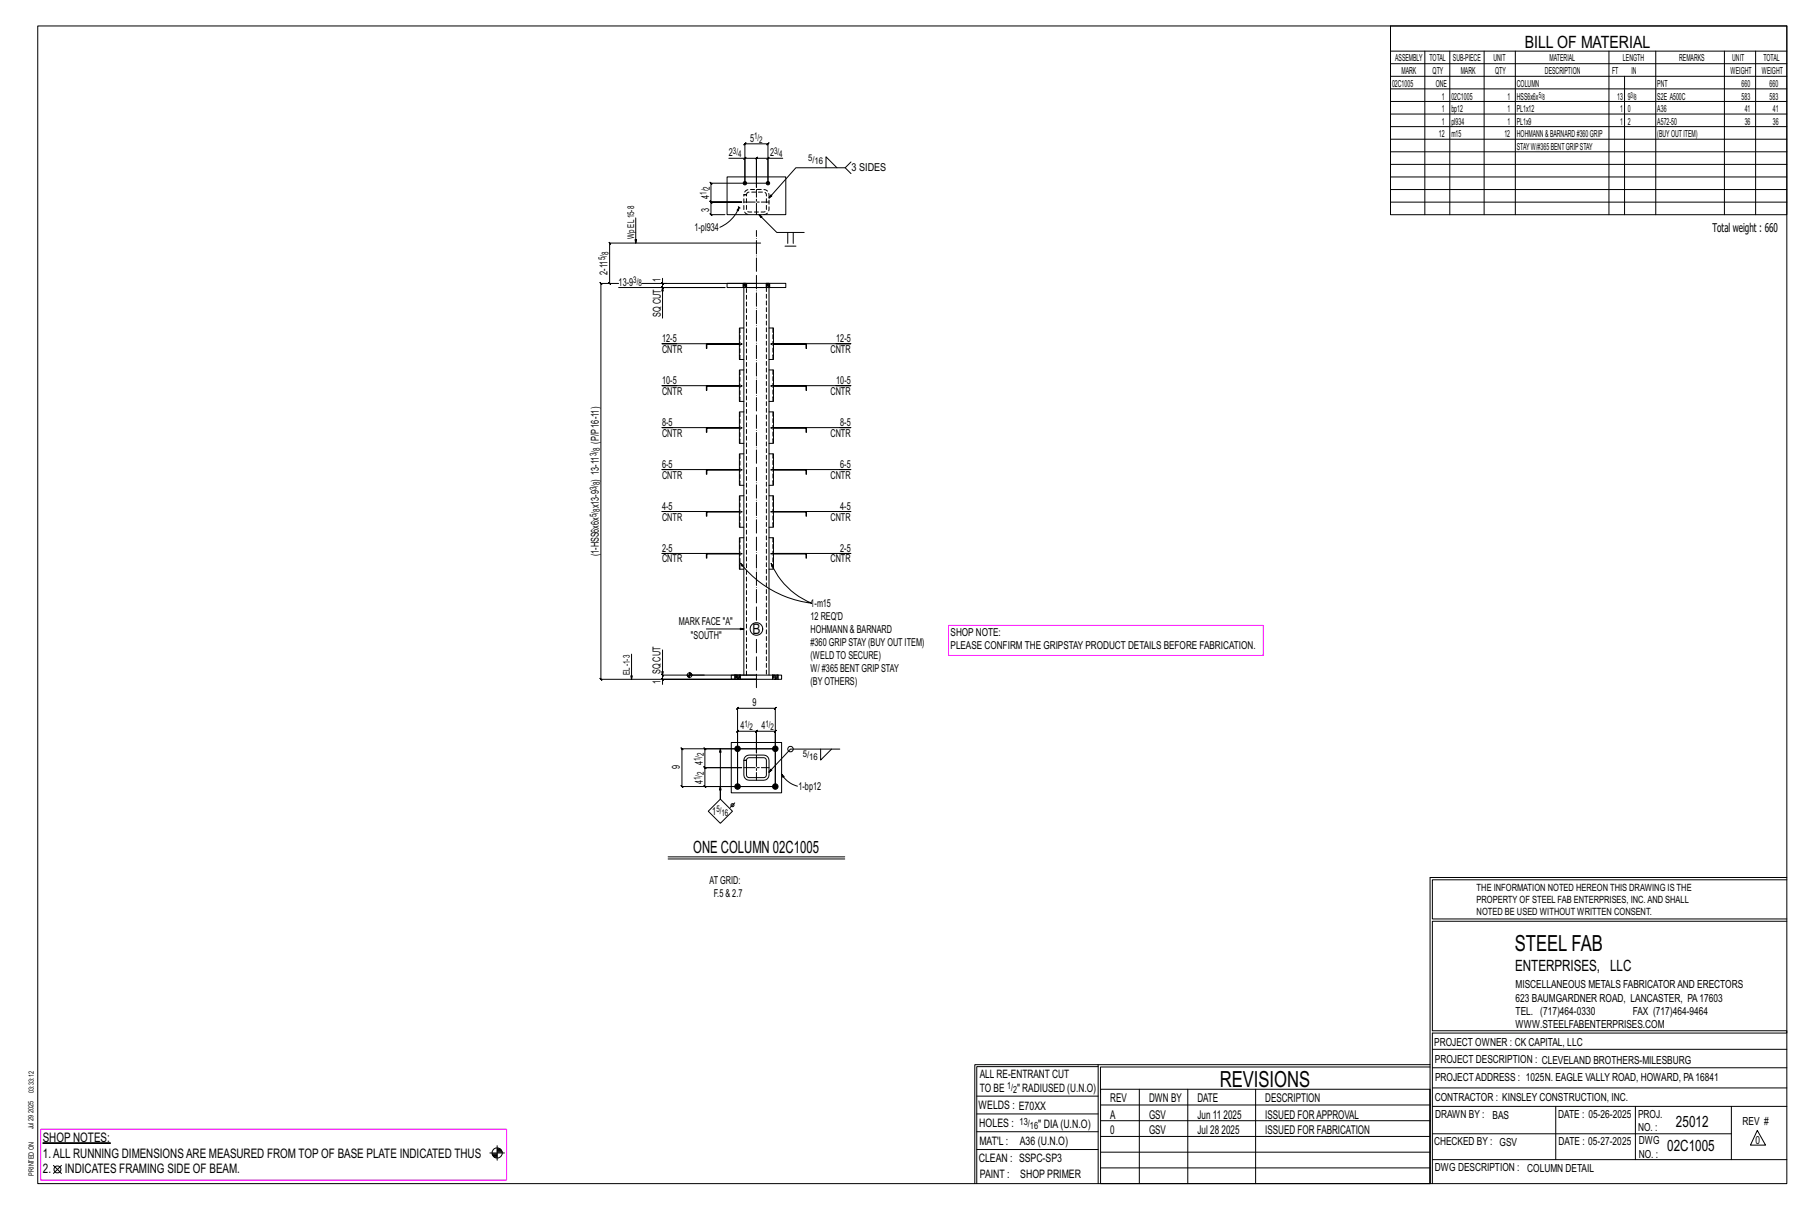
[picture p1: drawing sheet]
<svg xmlns="http://www.w3.org/2000/svg" width="914mm" height="610mm" viewBox="0 0 914 610" stroke-linecap="round" stroke-linejoin="round" font-family="sans-serif">
<defs><g id="words">
<g font-size="11.2">
<text x="764" y="480">STEEL FAB</text>
<text x="616" y="548">REVISIONS</text>
</g>
<g font-size="8.6">
<text x="769" y="24">BILL OF MATERIAL</text>
<text x="350" y="430">ONE COLUMN 02C1005</text>
</g>
<g font-size="7.9">
<text x="765" y="490">ENTERPRISES, LLC</text>
<text x="846" y="569">25012</text>
<text x="841" y="581">02C1005</text>
</g>
<text font-size="7.3" x="380" y="320">B</text>
<g font-size="6.6">
<text x="22" y="576">SHOP NOTES:</text>
<text x="22" y="584">1.ALL RUNNING DIMENSIONSARE MEASURED FROM TOP OF BASE PLATE INDICATED THUS</text>
<text x="22" y="592">2.</text>
<text x="33" y="592">INDICATES FRAMING SIDE OF BEAM.</text>
</g>
<g font-size="6.1">
<text x="864" y="117">Total weight : 660</text>
<text x="560" y="556">REV</text>
<text x="580" y="556">DWN BY</text>
<text x="604" y="556">DATE</text>
<text x="639" y="556">DESCRIPTION</text>
<text x="560" y="564">A</text>
<text x="580" y="564">GSV</text>
<text x="604" y="564">Jun 11</text>
<text x="617" y="564">2025</text>
<text x="639" y="564">ISSUED FORAPPROVAL</text>
<text x="560" y="572">0</text>
<text x="580" y="572">GSV</text>
<text x="604" y="572">Jul 28</text>
<text x="616" y="572">2025</text>
<text x="639" y="572">ISSUED FOR FABRICATION</text>
</g>
<g font-size="5.9">
<text x="494" y="560">WELDS : E70XX</text>
<text x="494" y="569">HOLES :</text>
<text x="524" y="569">&quot; DIA(U.N.O)</text>
<text x="494" y="578">MAT'L :</text>
<text x="515" y="578">A36 (U.N.O)</text>
<text x="494" y="586">CLEAN : SSPC-SP3</text>
<text x="495" y="595">PAINT :</text>
<text x="515" y="595">SHOP PRIMER</text>
</g>
<g font-size="5.8">
<text x="494" y="544">ALL RE-ENTRANT CUT</text>
<text x="494" y="551">TO BE</text>
<text x="513" y="551">&quot; RADIUSED (U.N.O)</text>
</g>
<g font-size="5.6">
<text x="765" y="499">MISCELLANEOUS METALS FABRICATORAND ERECTORS</text>
<text x="765" y="505">623 BAUMGARDNER ROAD, LANCASTER, PA17603</text>
<text x="765" y="512">TEL. (717)464-0330</text>
<text x="824" y="512">FAX (717)464-9464</text>
<text x="765" y="519">WWW.STEELFABENTERPRISES.COM</text>
<text x="724" y="528">PROJECT OWNER : CK CAPITAL, LLC</text>
<text x="724" y="537">PROJECT DESCRIPTION : CLEVELAND BROTHERS-MILESBURG</text>
<text x="724" y="545">PROJECTADDRESS : 1025N. EAGLE VALLY ROAD, HOWARD, PA16841</text>
<text x="724" y="556">CONTRACTOR : KINSLEY CONSTRUCTION, INC.</text>
<text x="724" y="564">DRAWN BY :</text>
<text x="753" y="564">BAS</text>
<text x="786" y="564">DATE : 05-26-2025</text>
<text x="827" y="564">PROJ.</text>
<text x="879" y="568">REV #</text>
<text x="827" y="571">NO. :</text>
<text x="724" y="578">CHECKED BY : GSV</text>
<text x="787" y="578">DATE : 05-27-2025</text>
<text x="827" y="578">DWG</text>
<text x="886" y="578">0</text>
<text x="827" y="584">NO. :</text>
<text x="724" y="591">DWG DESCRIPTION : COLUMN DETAIL</text>
</g>
<g font-size="5.5">
<text x="379" y="72">5</text>
<text x="368" y="79">2</text>
<text x="389" y="79">2</text>
<text x="430" y="86">3 SIDES</text>
<text x="358" y="100" transform="rotate(-90 358 100)">4</text>
<text x="358" y="107" transform="rotate(-90 358 107)">3</text>
<text x="350" y="117">1-pl934</text>
<text x="307" y="139" transform="rotate(-90 307 139)">2-11</text>
<text x="333" y="143" transform="rotate(-90 333 143)">1</text>
<text x="312" y="144">13-9</text>
<text x="333" y="160" transform="rotate(-90 333 160)">SQ CUT</text>
<text x="334" y="172">12-5</text>
<text x="422" y="172">12-5</text>
<text x="334" y="178">CNTR</text>
<text x="419" y="178">CNTR</text>
<text x="334" y="194">10-5</text>
<text x="422" y="194">10-5</text>
<text x="334" y="199">CNTR</text>
<text x="419" y="199">CNTR</text>
<text x="334" y="215">8-5</text>
<text x="424" y="215">8-5</text>
<text x="334" y="220">CNTR</text>
<text x="419" y="220">CNTR</text>
<text x="302" y="224" transform="rotate(-90 302 224)">(P/P16-11)</text>
<text x="334" y="236">6-5</text>
<text x="424" y="236">6-5</text>
<text x="302" y="243" transform="rotate(-90 302 243)">) 13-11</text>
<text x="334" y="242">CNTR</text>
<text x="419" y="242">CNTR</text>
<text x="302" y="257" transform="rotate(-90 302 257)">x13-9</text>
<text x="334" y="257">4-5</text>
<text x="424" y="257">4-5</text>
<text x="334" y="263">CNTR</text>
<text x="419" y="263">CNTR</text>
<text x="302" y="281" transform="rotate(-90 302 281)">(1-HSS6x6x</text>
<text x="334" y="278">2-5</text>
<text x="424" y="278">2-5</text>
<text x="334" y="284">CNTR</text>
<text x="419" y="284">CNTR</text>
<text x="409" y="306">1-m15</text>
<text x="343" y="315">MARK FACE &quot;A&quot;</text>
<text x="409" y="313">12 REQ'D</text>
<text x="349" y="323">&quot;SOUTH&quot;</text>
<text x="409" y="319">HOHMANN &amp; BARNARD</text>
<text x="480" y="321">SHOP NOTE:</text>
<text x="409" y="326">#360 GRIPSTAY(BUYOUT ITEM)</text>
<text x="480" y="328">PLEASE CONFIRM THE GRIPSTAY PRODUCT DETAILS BEFORE FABRICATION.</text>
<text x="409" y="332">(WELD TO SECURE)</text>
<text x="333" y="340" transform="rotate(-90 333 340)">SQ CUT</text>
<text x="409" y="339">W/ #365 BENT GRIPSTAY</text>
<text x="333" y="345" transform="rotate(-90 333 345)">1</text>
<text x="409" y="346">(BYOTHERS)</text>
<text x="380" y="356">9</text>
<text x="374" y="368">4</text>
<text x="384" y="368">4</text>
<text x="343" y="388" transform="rotate(-90 343 388)">9</text>
<text x="355" y="386" transform="rotate(-90 355 386)">4</text>
<text x="355" y="396" transform="rotate(-90 355 396)">4</text>
<text x="403" y="399">1-bp12</text>
<text x="359" y="411">1</text>
<text x="358" y="446">AT GRID:</text>
<text x="360" y="453">F.5 &amp; 2.7</text>
</g>
<g font-size="5">
<text x="745" y="450">THE INFORMATION NOTED HEREON THIS DRAWING IS THE</text>
<text x="745" y="456">PROPERTY OF STEEL FAB ENTERPRISES, INC.AND SHALL</text>
<text x="745" y="462">NOTED BE USED WITHOUT WRITTEN CONSENT.</text>
<text x="508" y="550">1/</text>
<text x="511" y="551">2</text>
<text x="515" y="568">13/</text>
<text x="520" y="570">16</text>
</g>
<g font-size="4.9">
<text x="704" y="31">ASSEMBLY</text>
<text x="721" y="31">TOTAL</text>
<text x="733" y="31">SUB-PIECE</text>
<text x="754" y="31">UNIT</text>
<text x="782" y="31">MATERIAL</text>
<text x="819" y="31">LENGTH</text>
<text x="847" y="31">REMARKS</text>
<text x="874" y="31">UNIT</text>
<text x="890" y="31">TOTAL</text>
<text x="707" y="37">MARK</text>
<text x="723" y="37">QTY</text>
<text x="737" y="37">MARK</text>
<text x="754" y="37">QTY</text>
<text x="780" y="37">DESCRIPTION</text>
<text x="814" y="37">FT</text>
<text x="823" y="37">IN</text>
<text x="873" y="37">WEIGHT</text>
<text x="889" y="37">WEIGHT</text>
<text x="702" y="44">02C1005</text>
<text x="725" y="44">ONE</text>
<text x="765" y="44">COLUMN</text>
<text x="836" y="44">PNT</text>
<text x="879" y="44">660</text>
<text x="893" y="44">660</text>
<text x="728" y="50">1</text>
<text x="732" y="50">02C1005</text>
<text x="761" y="50">1</text>
<text x="765" y="50">HSS6x6x</text>
<text x="816" y="50">13</text>
<text x="821" y="50">9</text>
<text x="836" y="50">S2E A500C</text>
<text x="879" y="50">583</text>
<text x="893" y="50">583</text>
<text x="728" y="57">1</text>
<text x="732" y="57">bp12</text>
<text x="761" y="57">1</text>
<text x="765" y="57">PL1x12</text>
<text x="818" y="57">1</text>
<text x="821" y="57">0</text>
<text x="836" y="57">A36</text>
<text x="880" y="57">41</text>
<text x="895" y="57">41</text>
<text x="728" y="63">1</text>
<text x="732" y="63">pl934</text>
<text x="761" y="63">1</text>
<text x="765" y="63">PL1x9</text>
<text x="818" y="63">1</text>
<text x="821" y="63">2</text>
<text x="836" y="63">A572-50</text>
<text x="880" y="63">36</text>
<text x="895" y="63">36</text>
<text x="726" y="69">12</text>
<text x="732" y="69">m15</text>
<text x="759" y="69">12</text>
<text x="765" y="69">HOHMANN&amp;BARNARD#360GRIP</text>
<text x="836" y="69">(BUYOUTITEM)</text>
<text x="765" y="76">STAYW/#365BENTGRIPSTAY</text>
</g>
<g font-size="4.7">
<text x="381" y="70">1/</text>
<text x="370" y="78">3/</text>
<text x="383" y="72">2</text>
<text x="391" y="78">3/</text>
<text x="372" y="79">4</text>
<text x="393" y="79">4</text>
<text x="408" y="81">5/</text>
<text x="411" y="83">16</text>
<text x="358" y="96" transform="rotate(-90 358 96)">2</text>
<text x="357" y="98" transform="rotate(-90 357 98)">1/</text>
<text x="320" y="121" transform="rotate(-90 320 121)">Wp EL15-8</text>
<text x="305" y="131" transform="rotate(-90 305 131)">5/</text>
<text x="307" y="129" transform="rotate(-90 307 129)">8</text>
<text x="320" y="143">3/</text>
<text x="322" y="145">8</text>
<text x="303" y="228" transform="rotate(-90 303 228)">8</text>
<text x="301" y="230" transform="rotate(-90 301 230)">3/</text>
<text x="303" y="245" transform="rotate(-90 303 245)">8</text>
<text x="301" y="247" transform="rotate(-90 301 247)">3/</text>
<text x="301" y="261" transform="rotate(-90 301 261)">5/</text>
<text x="303" y="258" transform="rotate(-90 303 258)">8</text>
<text x="318" y="341" transform="rotate(-90 318 341)">EL-1-3</text>
<text x="376" y="367">1/</text>
<text x="378" y="368">2</text>
<text x="386" y="367">1/</text>
<text x="389" y="368">2</text>
<text x="355" y="381" transform="rotate(-90 355 381)">2</text>
<text x="405" y="382">5/</text>
<text x="408" y="384">16</text>
<text x="353" y="384" transform="rotate(-90 353 384)">1/</text>
<text x="353" y="394" transform="rotate(-90 353 394)">1/</text>
<text x="355" y="391" transform="rotate(-90 355 391)">2</text>
<text x="361" y="410">5/</text>
<text x="364" y="412">16</text>
</g>
<g font-size="4.2">
<text x="776" y="49">5/</text>
<text x="778" y="51">8</text>
<text x="823" y="49">3/</text>
<text x="825" y="51">8</text>
</g>
<g font-size="3.7">
<text x="17" y="551" transform="rotate(-90 17 551)">03:33:12</text>
<text x="17" y="562" transform="rotate(-90 17 562)">2025</text>
<text x="17" y="570" transform="rotate(-90 17 570)">Jul 29</text>
<text x="17" y="593" transform="rotate(-90 17 593)">PRINTED ON</text>
</g>
</g></defs>
<g fill="#000" stroke="#000" stroke-width=".5">
<path d="M22 577h34z"/>
<circle cx="376" cy="92" r=".9"/>
<circle cx="388" cy="92" r=".9"/>
<circle cx="372" cy="378" r="1.4"/>
<circle cx="391" cy="378" r="1.4"/>
<circle cx="372" cy="397" r="1.4"/>
<circle cx="391" cy="397" r="1.4"/>
</g>
<g fill="none" stroke="#000" stroke-width=".5">
<path d="M19 13h883v584h-883zM702 13h200v95h-200zM702 26h200M702 32h200M702 39h200M719 26v82M732 26v82M749 26v82M765 26v82M812 26v82M820 39v69M836 26v82"/>
<path d="M870 26v82M886 26v82M702 45h200M702 51h200M702 58h200M368 80h8v12v-19h-1l1-1v1h12h-1l1-1v1v19M376 80h6h-1l1-1v1v15v-15h-1l1-1v1h6M388 79l-1 1zM395 80h-7v12M702 64h200M702 70h200M702 77h200"/>
<path d="M367 89h30v19h-30zM375 80l1-1zM388 92h-29h-1l1 1v-1v10l-1-1 1 1h15h-15l-1-1 1 1v6h-1l1 1v-1h7M417 85v-6l5 6M427 85l2 3M429 82l-2 3h-25l-14 15M702 83h200M702 89h200M702 96h200M321 110v13M373 104v1M373 105v1h-1z"/>
<path d="M373 105a18 18 0 0 1-10 10M373 105h.1M383 108l9 9h14M398 117v6M400 117v6M702 102h200M384 123h-76l-1-1 1 1v20M396 124h6M307 143l1 1zM312 143h-9l1 1-1-1v200v-1l1 1h-1h79h-48v2M312 145h54M324 143h58"/>
<path d="M334 143l1 1zM334 145l1 1zM334 143v18M334 140v3h2M367 143h30v2h-30zM375 143h.1M375 145h.1M375 145v196M377 143h.1M377 145h.1M378 145h7M387 143h.1"/>
<path d="M387 145h.1M388 145v196M388 143h.1M388 145h.1M341 173h-7h38M373 173h-17v3l1-2h16M375 166h-2v15h2M388 166h2v15h-2M390 173h17v3v-2h-17M391 173h38h-7M341 195h-7h38M373 195h-17v2l1-2h16"/>
<path d="M375 187h-2v16h2M388 187h2v16h-2M390 195h17v2v-2h-17M391 195h38h-7M339 216h-5h38M373 216h-17v2l1-2h16M375 208h-2v16h2M388 208h2v16h-2M390 216h17v2v-2h-17M391 216h38h-5M339 237h-5h38M373 237h-17v2l1-2h16"/>
<path d="M375 229h-2v16h2M388 229h2v16h-2M390 237h17v2v-2h-17M391 237h38h-5M339 258h-5h38M373 258h-17v3l1-3h16M375 250h-2v16h2M388 250h2v16h-2M390 258h17v3v-3h-17M391 258h38h-5M339 279h-5h38M373 279h-17v3l1-2h16"/>
<path d="M375 271h-2v16h2M388 271h2v16h-2M390 279h17v3v-2h-17M391 279h38h-5M374 284l1 1-1 1zM374 284a54 54 0 0 0 36 20 37 37 0 0 1-21-20M389 284l1 2zM356 317h19M319 330v13M334 328v13M348 339v3M348 340h1"/>
<path d="M348 340h.1M334 342l1 1zM347 341h8M347 341h1M347 342h1M348 342h.1M369 341h25v2h-25zM371 341h.1M371 343h.1M374 341h.1M374 343h.1M382 341h-48v-1l1 1h-1v2"/>
<path d="M390 341h.1M390 343h.1M393 341h.1M393 343h.1M344 377v1h47h-35l-1-1 1 1v9h-1l1 1v-1h18h-18h-1l1 1v-1v10l-1-1 1 1h35v-28h1l-1 1v-1h-9l-1 1 1-1v11v-11l-1 1 1-1h-10h1l-1 1v-1v28v-40v1l1-1h-1h19v1l1-1h-1v40h-47h1l-1-1v1v-19h1zM364 378v25v-6M369 375h25v25h-25zM414 378v6l6-6M424 378h-25l-11 12M376 382l2-1h7a2.6 2.6 0 0 1 3 3v7a2.6 2.6 0 0 1-3 3h-7a2.6 2.6 0 0 1-3-3v-7zM377 383h9v9h-9zM394 391l2 1h-1z"/>
<path d="M394 391a13 13 0 0 0 8 6M357 409l7-6 6 6-6 6zM371 405l-3 2M337 432h89M337 433h89M722 443v154M722 443h180M902 444h-179v20h179M902 465h-179v55h179v1h-179v76M554 538h-61v59M554 537h168M722 538h-167v13"/>
<path d="M723 539h179M723 530h179M493 553h61M555 550h167v47h-167zM555 558h167M575 550v47M599 550v47M634 550v47M723 549h179M723 558h179M785 558v27M825 558v27"/>
<path d="M874 558v27M251 578v8M251 580h1M493 571h61M493 562h61M555 573h167M555 566h167M723 572h151M887 570l4 8h-8zM27 588l4 4M31 588l-4 4M247 582h8"/>
<path d="M248 582h3M248 583h3M249 583h2M249 584h2M251 581h2M251 580h2M492 597v-60h62v60M493 580h61M555 589h167M555 581h167M723 585h179"/>
<circle cx="382" cy="317" r="3"/>
<circle cx="348" cy="341" r="1.2"/>
<circle cx="399" cy="378" r="1.4"/>
<circle cx="370" cy="406" r=".8"/>
<circle cx="29" cy="590" r="1.8"/>
<circle cx="251" cy="582" r="2.6"/>
</g>
<path d="M479 316h158v15h-158zM21 570h235v26h-235z" fill="none" stroke="#f0f" stroke-width=".5"/>
<g fill="none" stroke="#000" stroke-width=".5" stroke-dasharray="2 1.4">
<path d="M377 98h-2v8a2.6 2.6 0 0 0 3 2M377 97h9v10h-9zM385 108a2.6 2.6 0 0 0 3-2v-8a2.6 2.6 0 0 0-3-2h-7a2.6 2.6 0 0 0-3 2h2M375 143h.1M375 143v2M375 145h.1M375 145v-2M376 143v2zM376 145v-2M376 145l1-2M376 143h.1M377 145v-2"/>
<path d="M377 145h.1M387 143h.1M387 143v2M387 145h.1M387 145v196M387 145v-2M387 143l1 2zM388 145v-2M388 143h.1M388 145h.1M373 174h1l-1-1M373 168h.1"/>
<path d="M373 179h.1M390 166v15M390 168h.1M390 173h-1l1 1M390 179h.1M373 195h1h-1M373 189h.1M373 181v-15M390 187v16M390 189h.1M390 195h-1h1M373 216h1h-1"/>
<path d="M373 210h.1M373 203v-16M373 200h.1M390 208v16M390 210h.1M390 216h-1h1M390 200h.1M373 237h1h-1M373 231h.1M373 224v-16M373 222h.1M390 229v16"/>
<path d="M390 231h.1M390 237h-1h1M390 222h.1M373 258h1h-1M373 252h.1M373 245v-16M373 243h.1M390 250v16M390 252h.1M390 258h-1h1M390 243h.1M373 280h1l-1-1"/>
<path d="M373 273h.1M373 266v-16M373 264h.1M390 271v16M390 273h.1M390 279h-1l1 1M390 264h.1M373 287v-16M373 285h.1M390 285h.1M371 341v2M371 341h.1"/>
<path d="M372 341h-1v2M372 341h1v2h-1zM372 341v2h-1M372 343h.1M373 341v2M373 341h1M374 343h-1M374 343v-2M377 341v-196M390 341v2M390 341h.1M391 341h-1v2"/>
<path d="M391 341h1v2h-1zM391 341v2h-1M391 343h.1M392 341v2M393 341h.1M393 343h.1M393 343v-2M375 384h2z"/>
</g>
<path d="M382 313v-197M382 347v-25" fill="none" stroke="#000" stroke-width=".5" stroke-dasharray="6.8 1 0 1"/>
<path d="M375 102h13M382 108v-12M375 387h13M382 381v13" fill="none" stroke="#000" stroke-width=".5" stroke-dasharray="5.8 1 1 1"/>
<use href="#words"/>
</svg>
